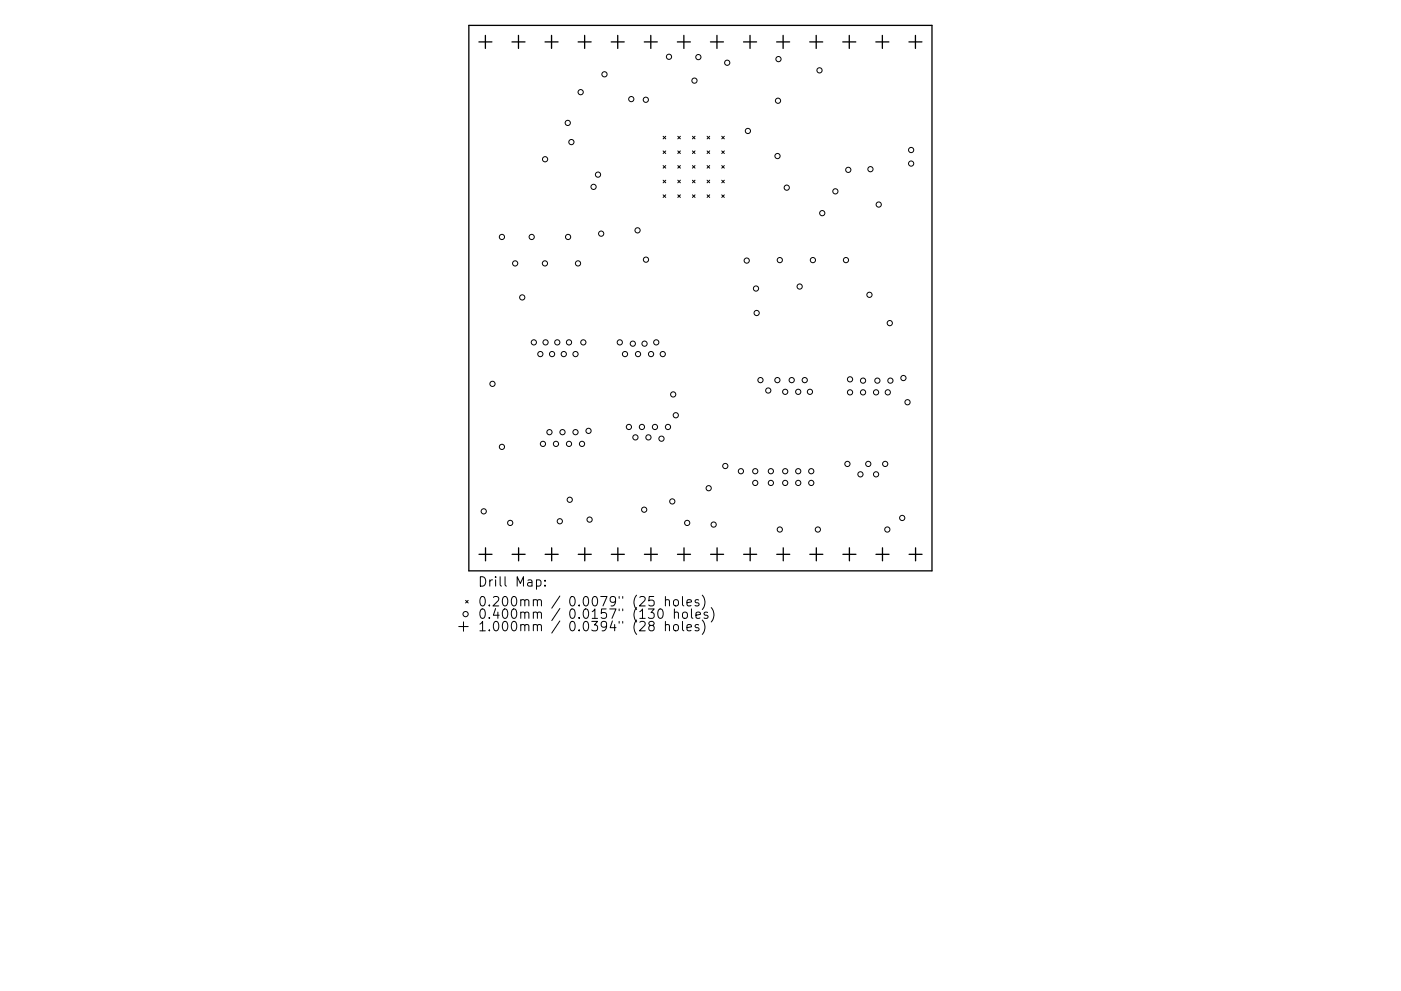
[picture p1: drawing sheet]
<svg xmlns="http://www.w3.org/2000/svg" width="297mm" height="210mm" viewBox="0 0 297 210" stroke-linecap="round" stroke-linejoin="round" font-family="sans-serif">
<defs><g id="words">
<g font-size="2.8">
<text x="101.3" y="124.5">Drill Map:</text>
<text x="101.3" y="128.7">0.200mm / 0.0079&quot; (25 holes)</text>
<text x="101.3" y="131.3">0.400mm / 0.0157&quot; (130 holes)</text>
<text x="101.3" y="133.9">1.000mm / 0.0394&quot; (28 holes)</text>
</g>
</g></defs>
<g fill="none" stroke="#000" stroke-width=".28">
<path d="M99.4 5.4h98.2v115.7h-98.2zM101.5 8.9h2.8M102.9 7.5v2.8M108.5 8.9h2.8M109.9 7.5v2.8M115.6 8.9h2.7M116.9 7.5v2.8M122.6 8.9h2.7M124 7.5v2.8M129.6 8.9h2.7M131 7.5v2.8M136.6 8.9h2.8"/>
<path d="M138 7.5v2.8M143.6 8.9h2.8M145 7.5v2.8M150.6 8.9h2.8M152 7.5v2.8M157.6 8.9h2.8M159 7.5v2.8M164.7 8.9h2.7M166 7.5v2.8M171.7 8.9h2.7M173 7.5v2.8M178.7 8.9h2.7"/>
<path d="M180.1 7.5v2.8M185.7 8.9h2.8M187.1 7.5v2.8M192.7 8.9h2.8M194.1 7.5v2.8M101.6 117.6h2.7M102.9 116.2v2.8M108.6 117.6h2.7M110 116.2v2.8M115.6 117.6h2.7M117 116.2v2.8M122.6 117.6h2.8"/>
<path d="M124 116.2v2.8M129.6 117.6h2.8M131 116.2v2.8M136.6 117.6h2.8M138 116.2v2.8M143.6 117.6h2.8M145 116.2v2.8M150.7 117.6h2.7M152 116.2v2.8M157.7 117.6h2.7M159 116.2v2.8M164.7 117.6h2.7"/>
<path d="M166.1 116.2v2.8M171.7 117.6h2.8M173.1 116.2v2.8M178.7 117.6h2.8M180.1 116.2v2.8M185.7 117.6h2.8M187.1 116.2v2.8M192.7 117.6h2.8M194.1 116.2v2.8"/>
</g>
<g fill="none" stroke="#000" stroke-width=".21">
<path d="M140.6 28.9l.5 .6M140.6 32l.5 .6M140.6 35.1l.5 .6M140.6 38.2l.5 .6M141.1 28.9l-.5 .6M141.1 32l-.5 .6M141.1 35.1l-.5 .6M141.1 38.2l-.5 .6M143.7 32l.6 .6M143.7 35.1l.6 .6M143.7 38.2l.6 .6M143.7 28.9l.6 .6"/>
<path d="M144.3 28.9l-.6 .6M144.3 32l-.6 .6M144.3 35.1l-.6 .6M144.3 38.2l-.6 .6M146.8 38.2l.6 .6M146.8 32l.6 .6M146.8 28.9l.6 .6M146.8 35.1l.6 .6M147.4 28.9l-.6 .6M147.4 32l-.6 .6M147.4 35.1l-.6 .6M147.4 38.2l-.6 .6"/>
<path d="M149.9 35.1l.6 .6M149.9 32l.6 .6M149.9 38.2l.6 .6M149.9 28.9l.6 .6M150.5 28.9l-.6 .6M150.5 32l-.6 .6M150.5 35.1l-.6 .6M150.5 38.2l-.6 .6M153 38.2l.6 .6M153 35.1l.6 .6M153 32l.6 .6M153 28.9l.6 .6"/>
<path d="M153.6 28.9l-.6 .6M153.6 32l-.6 .6M153.6 35.1l-.6 .6M153.6 38.2l-.6 .6M140.6 41.3l.5 .6M141.1 41.3l-.5 .6M143.7 41.3l.6 .6M144.3 41.3l-.6 .6M146.8 41.3l.6 .6M147.4 41.3l-.6 .6M149.9 41.3l.6 .6M150.5 41.3l-.6 .6"/>
<path d="M153 41.3l.6 .6M153.6 41.3l-.6 .6M97.3 132.9h2M98.3 131.9v2M98.7 127.4l.6 .5M99.3 127.4l-.6 .5M113.7 123.1l.6-.1 .4 .4v.6l-.2 .3h-.8M115.6 124.2v.2M115.6 123.1v.2M137.9 132.7l-.3-.4 .1-.3 .2-.2 .6 .1 .2 .3-.1 .3-.9 .3-.1 .3 .1 .5 .2 .2 .6-.1 .2-.2-.1-.6-.3-.2M138.6 126.6h-.9l-.1 .9 .2-.2 .7 .1 .2 .3-.1 .7-.3 .2h-.5l-.2-.2M139.7 129.4l.4-.2a1.25 1.25 0 0 1 0 2l-.4-.1-.1-.3-.1-.8z"/>
<path d="M141.1 127.4a.5 .5 0 0 1 .8 .1v1.1M141.1 132.7a.5 .5 0 0 1 .8 .1v1M141.1 126.6v2M141.1 131.8v2M142.9 127.4a.54 .54 0 0 1 .5-.2 .54 .54 0 0 1 .4 .4v.6a.54 .54 0 0 1-.5 .4 .54 .54 0 0 1-.5-.4zM142.9 132.7a.54 .54 0 0 1 .5-.2 .54 .54 0 0 1 .4 .4v.6a.54 .54 0 0 1-.5 .4 .54 .54 0 0 1-.5-.4zM143 130.1a.5 .5 0 0 1 .8 0v1.1M143 129.2v2M144.7 126.6v1.7l.3 .3M144.7 131.8v1.8l.3 .2M144.8 130.1a.54 .54 0 0 1 .5-.2 .54 .54 0 0 1 .4 .3v.6a.54 .54 0 0 1-.5 .4 .54 .54 0 0 1-.5-.4zM145.7 127.9l.9-.2-.1-.4-.6-.1-.2 .3v1h.8"/>
<path d="M145.7 133.2l.9-.2-.1-.4-.6-.1-.2 .3v.9h.8M146.6 129.2v1.7l.3 .3M147.6 130.5l.9-.2-.1-.3-.6-.1-.2 .2 .1 1h.7M148.1 127.3l-.4-.1-.3 .3 .1 .3 .6 .2v.5h-.7M148.1 132.6l-.4-.1-.3 .3 .1 .3 .6 .2v.4h-.7M148.9 126.3a2.29 2.29 0 0 1 0 3M148.9 131.6a2.29 2.29 0 0 1 0 3M150 130l-.4-.1-.3 .2 .1 .3 .6 .2v.5h-.7M150.8 128.9a2.29 2.29 0 0 1 0 3.1"/>
<circle cx="123.1" cy="19.6" r=".55"/>
<circle cx="128.2" cy="15.8" r=".55"/>
<circle cx="141.8" cy="12" r=".55"/>
<circle cx="147.2" cy="17.1" r=".55"/>
<circle cx="148.1" cy="12.1" r=".55"/>
<circle cx="154.2" cy="13.3" r=".55"/>
<circle cx="165.1" cy="12.5" r=".55"/>
<circle cx="173.8" cy="14.9" r=".55"/>
<circle cx="115.6" cy="33.8" r=".55"/>
<circle cx="120.4" cy="26.1" r=".55"/>
<circle cx="121.1" cy="30.1" r=".55"/>
<circle cx="125.8" cy="39.6" r=".55"/>
<circle cx="126.8" cy="37.1" r=".55"/>
<circle cx="133.8" cy="21" r=".55"/>
<circle cx="136.9" cy="21.2" r=".55"/>
<circle cx="158.6" cy="27.8" r=".55"/>
<circle cx="164.8" cy="33.1" r=".55"/>
<circle cx="165" cy="21.4" r=".55"/>
<circle cx="166.8" cy="39.8" r=".55"/>
<circle cx="179.9" cy="36" r=".55"/>
<circle cx="184.6" cy="35.9" r=".55"/>
<circle cx="193.2" cy="34.7" r=".55"/>
<circle cx="193.2" cy="31.8" r=".55"/>
<circle cx="106.4" cy="50.3" r=".55"/>
<circle cx="109.2" cy="55.9" r=".55"/>
<circle cx="112.7" cy="50.3" r=".55"/>
<circle cx="115.5" cy="55.9" r=".55"/>
<circle cx="120.4" cy="50.3" r=".55"/>
<circle cx="122.5" cy="55.9" r=".55"/>
<circle cx="127.5" cy="49.6" r=".55"/>
<circle cx="135.2" cy="48.9" r=".55"/>
<circle cx="137" cy="55.1" r=".55"/>
<circle cx="158.3" cy="55.3" r=".55"/>
<circle cx="165.3" cy="55.2" r=".55"/>
<circle cx="172.3" cy="55.2" r=".55"/>
<circle cx="174.3" cy="45.2" r=".55"/>
<circle cx="177.1" cy="40.6" r=".55"/>
<circle cx="179.4" cy="55.2" r=".55"/>
<circle cx="186.3" cy="43.4" r=".55"/>
<circle cx="110.7" cy="63.1" r=".55"/>
<circle cx="113.2" cy="72.6" r=".55"/>
<circle cx="114.6" cy="75.1" r=".55"/>
<circle cx="115.7" cy="72.6" r=".55"/>
<circle cx="117" cy="75.1" r=".55"/>
<circle cx="118.2" cy="72.6" r=".55"/>
<circle cx="119.5" cy="75.1" r=".55"/>
<circle cx="120.6" cy="72.6" r=".55"/>
<circle cx="122" cy="75.1" r=".55"/>
<circle cx="123.7" cy="72.6" r=".55"/>
<circle cx="131.4" cy="72.6" r=".55"/>
<circle cx="132.5" cy="75.1" r=".55"/>
<circle cx="134.2" cy="72.9" r=".55"/>
<circle cx="135.3" cy="75.1" r=".55"/>
<circle cx="136.7" cy="72.9" r=".55"/>
<circle cx="138" cy="75.1" r=".55"/>
<circle cx="139.1" cy="72.6" r=".55"/>
<circle cx="140.5" cy="75.1" r=".55"/>
<circle cx="160.3" cy="61.2" r=".55"/>
<circle cx="160.4" cy="66.4" r=".55"/>
<circle cx="169.5" cy="60.8" r=".55"/>
<circle cx="184.3" cy="62.5" r=".55"/>
<circle cx="188.6" cy="68.6" r=".55"/>
<circle cx="104.4" cy="81.4" r=".55"/>
<circle cx="106.4" cy="94.8" r=".55"/>
<circle cx="115.1" cy="94.2" r=".55"/>
<circle cx="116.5" cy="91.7" r=".55"/>
<circle cx="117.9" cy="94.2" r=".55"/>
<circle cx="119.3" cy="91.7" r=".55"/>
<circle cx="120.6" cy="94.2" r=".55"/>
<circle cx="122" cy="91.7" r=".55"/>
<circle cx="123.4" cy="94.2" r=".55"/>
<circle cx="124.8" cy="91.4" r=".55"/>
<circle cx="133.3" cy="90.6" r=".55"/>
<circle cx="134.7" cy="92.8" r=".55"/>
<circle cx="136.1" cy="90.6" r=".55"/>
<circle cx="137.5" cy="92.8" r=".55"/>
<circle cx="138.9" cy="90.6" r=".55"/>
<circle cx="140.2" cy="93.1" r=".55"/>
<circle cx="141.6" cy="90.6" r=".55"/>
<circle cx="142.7" cy="83.7" r=".55"/>
<circle cx="143.3" cy="88.1" r=".55"/>
<circle cx="153.8" cy="98.9" r=".55"/>
<circle cx="157.1" cy="100" r=".55"/>
<circle cx="160.1" cy="100" r=".55"/>
<circle cx="161.2" cy="80.6" r=".55"/>
<circle cx="162.9" cy="82.9" r=".55"/>
<circle cx="163.4" cy="100" r=".55"/>
<circle cx="164.8" cy="80.6" r=".55"/>
<circle cx="166.5" cy="83.1" r=".55"/>
<circle cx="166.5" cy="100" r=".55"/>
<circle cx="167.9" cy="80.6" r=".55"/>
<circle cx="169.2" cy="83.1" r=".55"/>
<circle cx="169.2" cy="100" r=".55"/>
<circle cx="170.6" cy="80.6" r=".55"/>
<circle cx="171.7" cy="83.1" r=".55"/>
<circle cx="172" cy="100" r=".55"/>
<circle cx="179.7" cy="98.4" r=".55"/>
<circle cx="180.2" cy="80.5" r=".55"/>
<circle cx="180.2" cy="83.2" r=".55"/>
<circle cx="183" cy="80.8" r=".55"/>
<circle cx="183" cy="83.2" r=".55"/>
<circle cx="184.1" cy="98.4" r=".55"/>
<circle cx="185.7" cy="83.2" r=".55"/>
<circle cx="186" cy="80.8" r=".55"/>
<circle cx="187.7" cy="98.4" r=".55"/>
<circle cx="188.2" cy="83.2" r=".55"/>
<circle cx="188.8" cy="80.8" r=".55"/>
<circle cx="191.5" cy="80.2" r=".55"/>
<circle cx="192.4" cy="85.3" r=".55"/>
<circle cx="102.6" cy="108.5" r=".55"/>
<circle cx="108.2" cy="110.9" r=".55"/>
<circle cx="118.7" cy="110.6" r=".55"/>
<circle cx="120.8" cy="106" r=".55"/>
<circle cx="125" cy="110.2" r=".55"/>
<circle cx="136.6" cy="108.1" r=".55"/>
<circle cx="142.5" cy="106.4" r=".55"/>
<circle cx="145.7" cy="110.9" r=".55"/>
<circle cx="150.3" cy="103.6" r=".55"/>
<circle cx="151.3" cy="111.3" r=".55"/>
<circle cx="160.1" cy="102.5" r=".55"/>
<circle cx="163.4" cy="102.5" r=".55"/>
<circle cx="165.3" cy="112.3" r=".55"/>
<circle cx="166.5" cy="102.5" r=".55"/>
<circle cx="169.2" cy="102.5" r=".55"/>
<circle cx="172" cy="102.5" r=".55"/>
<circle cx="173.4" cy="112.3" r=".55"/>
<circle cx="182.4" cy="100.6" r=".55"/>
<circle cx="185.7" cy="100.6" r=".55"/>
<circle cx="188.1" cy="112.3" r=".55"/>
<circle cx="191.3" cy="109.9" r=".55"/>
<circle cx="98.7" cy="130.3" r=".55"/>
</g>
<use href="#words"/>
</svg>
